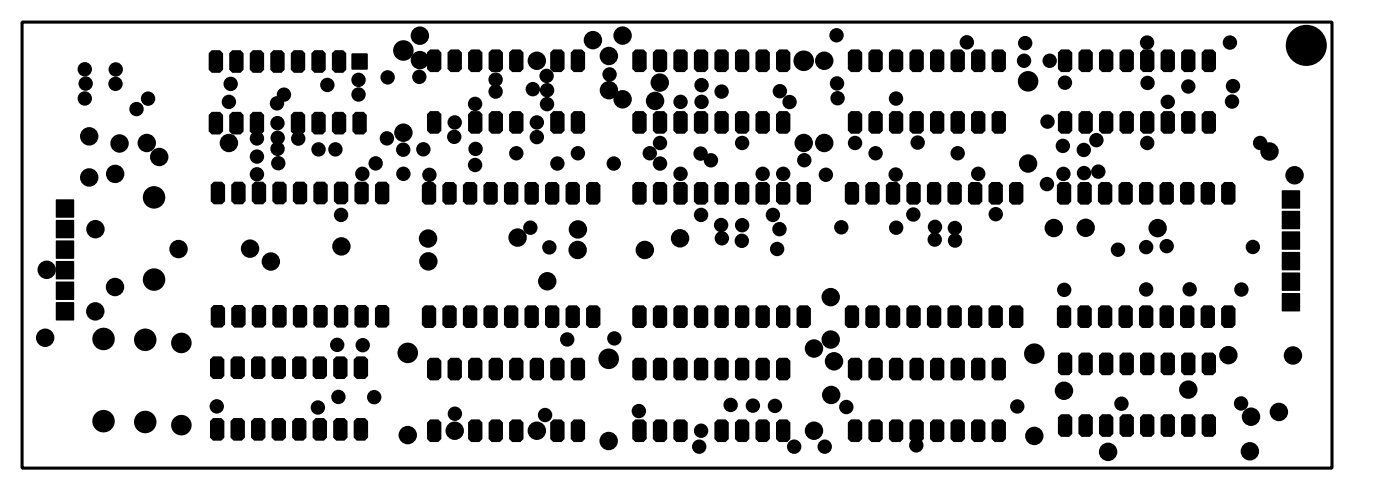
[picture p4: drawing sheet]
<svg xmlns="http://www.w3.org/2000/svg" width="173mm" height="61mm" viewBox="0 0 173 61" stroke-linecap="round" stroke-linejoin="round" font-family="sans-serif">
<g fill="#000">
<path d="M26.2 6.2h1l.4 .4v2l-.4 .4h-1l-.4-.4v-2z" fill-rule="evenodd"/>
<path d="M26.2 13.8h1l.4 .4v2l-.4 .4h-1l-.4-.4v-2z" fill-rule="evenodd"/>
<path d="M28.4 6.6l.3-.4h1.1l.3 .4v2l-.3 .4h-1.1l-.3-.4z" fill-rule="evenodd"/>
<path d="M28.7 13.8h1.1l.3 .4v2l-.3 .4h-1.1l-.3-.4v-2z" fill-rule="evenodd"/>
<path d="M31.3 6.2h1l.4 .4v2l-.4 .4h-1l-.4-.4v-2z" fill-rule="evenodd"/>
<path d="M30.9 14.2l.4-.4h1l.4 .4v2l-.4 .4h-1l-.4-.4z" fill-rule="evenodd"/>
<path d="M33.8 6.2h1l.4 .4v2l-.4 .4h-1l-.4-.4v-2z" fill-rule="evenodd"/>
<path d="M36.4 6.2h1l.4 .4v2l-.4 .4h-1l-.4-.4v-2z" fill-rule="evenodd"/>
<path d="M36.4 13.8h1l.4 .4v2l-.4 .4h-1l-.4-.4v-2z" fill-rule="evenodd"/>
<path d="M38.5 6.6l.4-.4h1l.4 .4v2l-.4 .4h-1l-.4-.4z" fill-rule="evenodd"/>
<path d="M38.5 14.2l.4-.4h1l.4 .4v2l-.4 .4h-1l-.4-.4z" fill-rule="evenodd"/>
<path d="M41.4 6.2h1.1l.3 .4v2l-.3 .4h-1.1l-.3-.4v-2z" fill-rule="evenodd"/>
<path d="M41.4 13.8h1.1l.3 .4v2l-.3 .4h-1.1l-.3-.4v-2z" fill-rule="evenodd"/>
<path d="M43.5 6.6h2v2h-2z" fill-rule="evenodd"/>
<path d="M44 13.8h1l.4 .4v2l-.4 .4h-1l-.4-.4v-2z" fill-rule="evenodd"/>
<path d="M53.2 6.1h1l.4 .4v2l-.4 .4h-1l-.4-.4v-2z" fill-rule="evenodd"/>
<path d="M53.2 13.7h1l.4 .4v2l-.4 .4h-1l-.4-.4v-2z" fill-rule="evenodd"/>
<path d="M55.7 6.1h1.1l.3 .4v2l-.3 .4h-1.1l-.3-.4v-2z" fill-rule="evenodd"/>
<path d="M58.3 6.1h1l.4 .4v2l-.4 .4h-1l-.4-.4v-2z" fill-rule="evenodd"/>
<path d="M58.3 13.7h1l.4 .4v2l-.4 .4h-1l-.4-.4v-2z" fill-rule="evenodd"/>
<path d="M60.4 6.5l.4-.4h1l.4 .4v2l-.4 .4h-1l-.4-.4z" fill-rule="evenodd"/>
<path d="M60.8 13.7h1l.4 .4v2l-.4 .4h-1l-.4-.4v-2z" fill-rule="evenodd"/>
<path d="M63.4 6.1h1l.4 .4v2l-.4 .4h-1l-.4-.4v-2z" fill-rule="evenodd"/>
<path d="M63.4 13.7h1l.4 .4v2l-.4 .4h-1l-.4-.4v-2z" fill-rule="evenodd"/>
<path d="M68.4 6.1h1.1l.3 .4v2l-.3 .4h-1.1l-.3-.4v-2z" fill-rule="evenodd"/>
<path d="M68.1 14.1l.3-.4h1.1l.3 .4v2l-.3 .4h-1.1l-.3-.4z" fill-rule="evenodd"/>
<path d="M71 6.1h1l.4 .4v2l-.4 .4h-1l-.4-.4v-2z" fill-rule="evenodd"/>
<path d="M71 13.7h1l.4 .4v2l-.4 .4h-1l-.4-.4v-2z" fill-rule="evenodd"/>
<path d="M78.6 6.1h1l.4 .4v2l-.4 .4h-1l-.4-.4v-2z" fill-rule="evenodd"/>
<path d="M78.6 13.7h1l.4 .4v2l-.4 .4h-1l-.4-.4v-2z" fill-rule="evenodd"/>
<path d="M81.1 6.1h1.1l.3 .4v2l-.3 .4h-1.1l-.3-.4v-2z" fill-rule="evenodd"/>
<path d="M80.8 14.1l.3-.4h1.1l.3 .4v2l-.3 .4h-1.1l-.3-.4z" fill-rule="evenodd"/>
<path d="M83.7 6.1h1l.4 .4v2l-.4 .4h-1l-.4-.4v-2z" fill-rule="evenodd"/>
<path d="M83.7 13.7h1l.4 .4v2l-.4 .4h-1l-.4-.4v-2z" fill-rule="evenodd"/>
<path d="M86.2 6.1h1l.4 .4v2l-.4 .4h-1l-.4-.4v-2z" fill-rule="evenodd"/>
<path d="M86.2 13.7h1l.4 .4v2l-.4 .4h-1l-.4-.4v-2z" fill-rule="evenodd"/>
<path d="M88.8 6.1h1l.4 .4v2l-.4 .4h-1l-.4-.4v-2z" fill-rule="evenodd"/>
<path d="M88.4 14.1l.4-.4h1l.4 .4v2l-.4 .4h-1l-.4-.4z" fill-rule="evenodd"/>
<path d="M91.3 6.1h1l.4 .4v2l-.4 .4h-1l-.4-.4v-2z" fill-rule="evenodd"/>
<path d="M91.3 13.7h1l.4 .4v2l-.4 .4h-1l-.4-.4v-2z" fill-rule="evenodd"/>
<path d="M93.8 6.1h1.1l.3 .4v2l-.3 .4h-1.1l-.3-.4v-2z" fill-rule="evenodd"/>
<path d="M93.5 14.1l.3-.4h1.1l.3 .4v2l-.3 .4h-1.1l-.3-.4z" fill-rule="evenodd"/>
<path d="M96.4 6.1h1l.4 .4v2l-.4 .4h-1l-.4-.4v-2z" fill-rule="evenodd"/>
<path d="M96.4 13.7h1l.4 .4v2l-.4 .4h-1l-.4-.4v-2z" fill-rule="evenodd"/>
<path d="M105.3 6.1h1l.4 .4v2l-.4 .4h-1l-.4-.4v-2z" fill-rule="evenodd"/>
<path d="M105.3 13.7h1l.4 .4v2l-.4 .4h-1l-.4-.4v-2z" fill-rule="evenodd"/>
<path d="M107.8 6.1h1l.4 .4v2l-.4 .4h-1l-.4-.4v-2z" fill-rule="evenodd"/>
<path d="M107.4 14.1l.4-.4h1l.4 .4v2l-.4 .4h-1l-.4-.4z" fill-rule="evenodd"/>
<path d="M110.4 6.1h1l.4 .4v2l-.4 .4h-1l-.4-.4v-2z" fill-rule="evenodd"/>
<path d="M110.4 13.7h1l.4 .4v2l-.4 .4h-1l-.4-.4v-2z" fill-rule="evenodd"/>
<path d="M112.9 6.1h1l.4 .4v2l-.4 .4h-1l-.4-.4v-2z" fill-rule="evenodd"/>
<path d="M112.9 13.7h1l.4 .4v2l-.4 .4h-1l-.4-.4v-2z" fill-rule="evenodd"/>
<path d="M115.4 6.1h1.1l.3 .4v2l-.3 .4h-1.1l-.3-.4v-2z" fill-rule="evenodd"/>
<path d="M115.4 13.7h1.1l.3 .4v2l-.3 .4h-1.1l-.3-.4v-2z" fill-rule="evenodd"/>
<path d="M118 6.1h1l.4 .4v2l-.4 .4h-1l-.4-.4v-2z" fill-rule="evenodd"/>
<path d="M118 13.7h1l.4 .4v2l-.4 .4h-1l-.4-.4v-2z" fill-rule="evenodd"/>
<path d="M120.5 6.1h1l.4 .4v2l-.4 .4h-1l-.4-.4v-2z" fill-rule="evenodd"/>
<path d="M120.5 13.7h1l.4 .4v2l-.4 .4h-1l-.4-.4v-2z" fill-rule="evenodd"/>
<path d="M123.1 6.1h1l.4 .4v2l-.4 .4h-1l-.4-.4v-2z" fill-rule="evenodd"/>
<path d="M123.1 13.7h1l.4 .4v2l-.4 .4h-1l-.4-.4v-2z" fill-rule="evenodd"/>
<path d="M130.9 6.5l.4-.4h1l.4 .4v2l-.4 .4h-1l-.4-.4z" fill-rule="evenodd"/>
<path d="M130.9 14.1l.4-.4h1l.4 .4v2l-.4 .4h-1l-.4-.4z" fill-rule="evenodd"/>
<path d="M133.4 6.5l.4-.4h1l.4 .4v2l-.4 .4h-1l-.4-.4z" fill-rule="evenodd"/>
<path d="M133.4 14.1l.4-.4h1l.4 .4v2l-.4 .4h-1l-.4-.4z" fill-rule="evenodd"/>
<path d="M136 6.5l.3-.4h1.1l.3 .4v2l-.3 .4h-1.1l-.3-.4z" fill-rule="evenodd"/>
<path d="M136 14.1l.3-.4h1.1l.3 .4v2l-.3 .4h-1.1l-.3-.4z" fill-rule="evenodd"/>
<path d="M138.5 6.5l.4-.4h1l.4 .4v2l-.4 .4h-1l-.4-.4z" fill-rule="evenodd"/>
<path d="M138.5 14.1l.4-.4h1l.4 .4v2l-.4 .4h-1l-.4-.4z" fill-rule="evenodd"/>
<path d="M141 6.5l.4-.4h1l.4 .4v2l-.4 .4h-1l-.4-.4z" fill-rule="evenodd"/>
<path d="M141.4 13.7h1l.4 .4v2l-.4 .4h-1l-.4-.4v-2z" fill-rule="evenodd"/>
<path d="M143.6 6.5l.4-.4h1l.4 .4v2l-.4 .4h-1l-.4-.4z" fill-rule="evenodd"/>
<path d="M143.6 14.1l.4-.4h1l.4 .4v2l-.4 .4h-1l-.4-.4z" fill-rule="evenodd"/>
<path d="M146.1 6.5l.4-.4h1l.4 .4v2l-.4 .4h-1l-.4-.4z" fill-rule="evenodd"/>
<path d="M146.1 14.1l.4-.4h1l.4 .4v2l-.4 .4h-1l-.4-.4z" fill-rule="evenodd"/>
<path d="M148.7 6.5l.3-.4h1.1l.3 .4v2l-.3 .4h-1.1l-.3-.4z" fill-rule="evenodd"/>
<path d="M148.7 14.1l.3-.4h1.1l.3 .4v2l-.3 .4h-1.1l-.3-.4z" fill-rule="evenodd"/>
<path d="M6.9 24.7h2.2v2.2h-2.2z" fill-rule="evenodd"/>
<path d="M6.9 27.2h2.2v2.2h-2.2z" fill-rule="evenodd"/>
<path d="M6.9 29.7h2.2v2.3h-2.2z" fill-rule="evenodd"/>
<path d="M6.9 32.3h2.2v2.2h-2.2z" fill-rule="evenodd"/>
<path d="M6.9 34.8h2.2v2.2h-2.2z" fill-rule="evenodd"/>
<path d="M6.9 37.4h2.2v2.2h-2.2z" fill-rule="evenodd"/>
<path d="M26.4 37.7h1.1l.3 .4v2l-.3 .4h-1.1l-.3-.4v-2z" fill-rule="evenodd"/>
<path d="M26.4 22.4h1.1l.3 .4v2.1l-.3 .3h-1.1l-.3-.3v-2.1z" fill-rule="evenodd"/>
<path d="M29 37.7h1l.4 .4v2l-.4 .4h-1l-.4-.4v-2z" fill-rule="evenodd"/>
<path d="M28.6 22.8l.4-.4h1l.4 .4v2.1l-.4 .3h-1l-.4-.3z" fill-rule="evenodd"/>
<path d="M31.5 37.7h1l.4 .4v2l-.4 .4h-1l-.4-.4v-2z" fill-rule="evenodd"/>
<path d="M31.1 22.8l.4-.4h1l.4 .4v2.1l-.4 .3h-1l-.4-.3z" fill-rule="evenodd"/>
<path d="M34.1 37.7h1l.4 .4v2l-.4 .4h-1l-.4-.4v-2z" fill-rule="evenodd"/>
<path d="M34.1 22.4h1l.4 .4v2.1l-.4 .3h-1l-.4-.3v-2.1z" fill-rule="evenodd"/>
<path d="M36.6 37.7h1l.4 .4v2l-.4 .4h-1l-.4-.4v-2z" fill-rule="evenodd"/>
<path d="M36.6 22.4h1l.4 .4v2.1l-.4 .3h-1l-.4-.3v-2.1z" fill-rule="evenodd"/>
<path d="M39.1 37.7h1.1l.3 .4v2l-.3 .4h-1.1l-.3-.4v-2z" fill-rule="evenodd"/>
<path d="M38.8 22.8l.3-.4h1.1l.3 .4v2.1l-.3 .3h-1.1l-.3-.3z" fill-rule="evenodd"/>
<path d="M41.7 37.7h1l.4 .4v2l-.4 .4h-1l-.4-.4v-2z" fill-rule="evenodd"/>
<path d="M41.7 22.4h1l.4 .4v2.1l-.4 .3h-1l-.4-.3v-2.1z" fill-rule="evenodd"/>
<path d="M44.2 37.7h1l.4 .4v2l-.4 .4h-1l-.4-.4v-2z" fill-rule="evenodd"/>
<path d="M44.2 22.4h1l.4 .4v2.1l-.4 .3h-1l-.4-.3v-2.1z" fill-rule="evenodd"/>
<path d="M46.8 37.7h1l.4 .4v2l-.4 .4h-1l-.4-.4v-2z" fill-rule="evenodd"/>
<path d="M46.8 22.4h1l.4 .4v2.1l-.4 .3h-1l-.4-.3v-2.1z" fill-rule="evenodd"/>
<path d="M52.6 37.7h1l.4 .4v2l-.4 .4h-1l-.4-.4v-2z" fill-rule="evenodd"/>
<path d="M52.6 22.5h1l.4 .4v2l-.4 .4h-1l-.4-.4v-2z" fill-rule="evenodd"/>
<path d="M55.1 37.7h1l.4 .4v2l-.4 .4h-1l-.4-.4v-2z" fill-rule="evenodd"/>
<path d="M55.1 22.5h1l.4 .4v2l-.4 .4h-1l-.4-.4v-2z" fill-rule="evenodd"/>
<path d="M57.6 37.7h1.1l.3 .4v2l-.3 .4h-1.1l-.3-.4v-2z" fill-rule="evenodd"/>
<path d="M57.6 22.5h1.1l.3 .4v2l-.3 .4h-1.1l-.3-.4v-2z" fill-rule="evenodd"/>
<path d="M60.2 37.7h1l.4 .4v2l-.4 .4h-1l-.4-.4v-2z" fill-rule="evenodd"/>
<path d="M60.2 22.5h1l.4 .4v2l-.4 .4h-1l-.4-.4v-2z" fill-rule="evenodd"/>
<path d="M62.3 38.1l.4-.4h1l.4 .4v2l-.4 .4h-1l-.4-.4z" fill-rule="evenodd"/>
<path d="M62.7 22.5h1l.4 .4v2l-.4 .4h-1l-.4-.4v-2z" fill-rule="evenodd"/>
<path d="M64.9 38.1l.4-.4h1l.4 .4v2l-.4 .4h-1l-.4-.4z" fill-rule="evenodd"/>
<path d="M64.9 22.9l.4-.4h1l.4 .4v2l-.4 .4h-1l-.4-.4z" fill-rule="evenodd"/>
<path d="M67.8 37.7h1l.4 .4v2l-.4 .4h-1l-.4-.4v-2z" fill-rule="evenodd"/>
<path d="M67.4 22.9l.4-.4h1l.4 .4v2l-.4 .4h-1l-.4-.4z" fill-rule="evenodd"/>
<path d="M70 38.1l.3-.4h1.1l.3 .4v2l-.3 .4h-1.1l-.3-.4z" fill-rule="evenodd"/>
<path d="M70 22.9l.3-.4h1.1l.3 .4v2l-.3 .4h-1.1l-.3-.4z" fill-rule="evenodd"/>
<path d="M72.9 37.7h1l.4 .4v2l-.4 .4h-1l-.4-.4v-2z" fill-rule="evenodd"/>
<path d="M72.9 22.5h1l.4 .4v2l-.4 .4h-1l-.4-.4v-2z" fill-rule="evenodd"/>
<path d="M78.6 37.7h1l.4 .4v2l-.4 .4h-1l-.4-.4v-2z" fill-rule="evenodd"/>
<path d="M78.2 22.9l.4-.4h1l.4 .4v2l-.4 .4h-1l-.4-.4z" fill-rule="evenodd"/>
<path d="M80.8 38.1l.3-.4h1.1l.3 .4v2l-.3 .4h-1.1l-.3-.4z" fill-rule="evenodd"/>
<path d="M80.8 22.9l.3-.4h1.1l.3 .4v2l-.3 .4h-1.1l-.3-.4z" fill-rule="evenodd"/>
<path d="M83.7 37.7h1l.4 .4v2l-.4 .4h-1l-.4-.4v-2z" fill-rule="evenodd"/>
<path d="M83.7 22.5h1l.4 .4v2l-.4 .4h-1l-.4-.4v-2z" fill-rule="evenodd"/>
<path d="M86.2 37.7h1l.4 .4v2l-.4 .4h-1l-.4-.4v-2z" fill-rule="evenodd"/>
<path d="M86.2 22.5h1l.4 .4v2l-.4 .4h-1l-.4-.4v-2z" fill-rule="evenodd"/>
<path d="M88.4 38.1l.4-.4h1l.4 .4v2l-.4 .4h-1l-.4-.4z" fill-rule="evenodd"/>
<path d="M88.4 22.9l.4-.4h1l.4 .4v2l-.4 .4h-1l-.4-.4z" fill-rule="evenodd"/>
<path d="M91.3 37.7h1l.4 .4v2l-.4 .4h-1l-.4-.4v-2z" fill-rule="evenodd"/>
<path d="M90.9 22.9l.4-.4h1l.4 .4v2l-.4 .4h-1l-.4-.4z" fill-rule="evenodd"/>
<path d="M93.5 38.1l.3-.4h1.1l.3 .4v2l-.3 .4h-1.1l-.3-.4z" fill-rule="evenodd"/>
<path d="M93.5 22.9l.3-.4h1.1l.3 .4v2l-.3 .4h-1.1l-.3-.4z" fill-rule="evenodd"/>
<path d="M96.4 37.7h1l.4 .4v2l-.4 .4h-1l-.4-.4v-2z" fill-rule="evenodd"/>
<path d="M96.4 22.5h1l.4 .4v2l-.4 .4h-1l-.4-.4v-2z" fill-rule="evenodd"/>
<path d="M98.9 37.7h1l.4 .4v2l-.4 .4h-1l-.4-.4v-2z" fill-rule="evenodd"/>
<path d="M98.9 22.5h1l.4 .4v2l-.4 .4h-1l-.4-.4v-2z" fill-rule="evenodd"/>
<path d="M104.9 37.7h1l.4 .4v2l-.4 .4h-1l-.4-.4v-2z" fill-rule="evenodd"/>
<path d="M104.9 22.5h1l.4 .4v2l-.4 .4h-1l-.4-.4v-2z" fill-rule="evenodd"/>
<path d="M107.4 37.7h1.1l.3 .4v2l-.3 .4h-1.1l-.3-.4v-2z" fill-rule="evenodd"/>
<path d="M107.4 22.5h1.1l.3 .4v2l-.3 .4h-1.1l-.3-.4v-2z" fill-rule="evenodd"/>
<path d="M110 37.7h1l.4 .4v2l-.4 .4h-1l-.4-.4v-2z" fill-rule="evenodd"/>
<path d="M110 22.5h1l.4 .4v2l-.4 .4h-1l-.4-.4v-2z" fill-rule="evenodd"/>
<path d="M112.5 37.7h1l.4 .4v2l-.4 .4h-1l-.4-.4v-2z" fill-rule="evenodd"/>
<path d="M112.5 22.5h1l.4 .4v2l-.4 .4h-1l-.4-.4v-2z" fill-rule="evenodd"/>
<path d="M115.1 37.7h1l.4 .4v2l-.4 .4h-1l-.4-.4v-2z" fill-rule="evenodd"/>
<path d="M115.1 22.5h1l.4 .4v2l-.4 .4h-1l-.4-.4v-2z" fill-rule="evenodd"/>
<path d="M117.6 37.7h1l.4 .4v2l-.4 .4h-1l-.4-.4v-2z" fill-rule="evenodd"/>
<path d="M117.6 22.5h1l.4 .4v2l-.4 .4h-1l-.4-.4v-2z" fill-rule="evenodd"/>
<path d="M120.1 37.7h1.1l.3 .4v2l-.3 .4h-1.1l-.3-.4v-2z" fill-rule="evenodd"/>
<path d="M120.1 22.5h1.1l.3 .4v2l-.3 .4h-1.1l-.3-.4v-2z" fill-rule="evenodd"/>
<path d="M122.7 37.7h1l.4 .4v2l-.4 .4h-1l-.4-.4v-2z" fill-rule="evenodd"/>
<path d="M122.7 22.5h1l.4 .4v2l-.4 .4h-1l-.4-.4v-2z" fill-rule="evenodd"/>
<path d="M125.2 37.7h1l.4 .4v2l-.4 .4h-1l-.4-.4v-2z" fill-rule="evenodd"/>
<path d="M125.2 22.5h1l.4 .4v2l-.4 .4h-1l-.4-.4v-2z" fill-rule="evenodd"/>
<path d="M130.8 38.1l.3-.4h1.1l.3 .4v2l-.3 .4h-1.1l-.3-.4z" fill-rule="evenodd"/>
<path d="M131.1 22.5h1.1l.3 .4v2l-.3 .4h-1.1l-.3-.4v-2z" fill-rule="evenodd"/>
<path d="M133.7 37.7h1l.4 .4v2l-.4 .4h-1l-.4-.4v-2z" fill-rule="evenodd"/>
<path d="M133.7 22.5h1l.4 .4v2l-.4 .4h-1l-.4-.4v-2z" fill-rule="evenodd"/>
<path d="M136.2 37.7h1l.4 .4v2l-.4 .4h-1l-.4-.4v-2z" fill-rule="evenodd"/>
<path d="M136.2 22.5h1l.4 .4v2l-.4 .4h-1l-.4-.4v-2z" fill-rule="evenodd"/>
<path d="M138.8 37.7h1l.4 .4v2l-.4 .4h-1l-.4-.4v-2z" fill-rule="evenodd"/>
<path d="M138.8 22.5h1l.4 .4v2l-.4 .4h-1l-.4-.4v-2z" fill-rule="evenodd"/>
<path d="M140.9 38.1l.4-.4h1l.4 .4v2l-.4 .4h-1l-.4-.4z" fill-rule="evenodd"/>
<path d="M141.3 22.5h1l.4 .4v2l-.4 .4h-1l-.4-.4v-2z" fill-rule="evenodd"/>
<path d="M143.5 38.1l.3-.4h1.1l.3 .4v2l-.3 .4h-1.1l-.3-.4z" fill-rule="evenodd"/>
<path d="M143.8 22.5h1.1l.3 .4v2l-.3 .4h-1.1l-.3-.4v-2z" fill-rule="evenodd"/>
<path d="M146.4 37.7h1l.4 .4v2l-.4 .4h-1l-.4-.4v-2z" fill-rule="evenodd"/>
<path d="M146.4 22.5h1l.4 .4v2l-.4 .4h-1l-.4-.4v-2z" fill-rule="evenodd"/>
<path d="M148.9 37.7h1l.4 .4v2l-.4 .4h-1l-.4-.4v-2z" fill-rule="evenodd"/>
<path d="M148.9 22.5h1l.4 .4v2l-.4 .4h-1l-.4-.4v-2z" fill-rule="evenodd"/>
<path d="M151.5 37.7h1l.4 .4v2l-.4 .4h-1l-.4-.4v-2z" fill-rule="evenodd"/>
<path d="M151.5 22.5h1l.4 .4v2l-.4 .4h-1l-.4-.4v-2z" fill-rule="evenodd"/>
<path d="M158.6 36.2h2.2v2.3h-2.2z" fill-rule="evenodd"/>
<path d="M158.6 33.7h2.2v2.2h-2.2z" fill-rule="evenodd"/>
<path d="M158.6 31.2h2.2v2.2h-2.2z" fill-rule="evenodd"/>
<path d="M158.6 28.6h2.2v2.2h-2.2z" fill-rule="evenodd"/>
<path d="M158.6 26.1h2.2v2.2h-2.2z" fill-rule="evenodd"/>
<path d="M158.6 23.5h2.2v2.3h-2.2z" fill-rule="evenodd"/>
<path d="M26.4 44h1l.4 .4v2.1l-.4 .3h-1l-.4-.3v-2.1z" fill-rule="evenodd"/>
<path d="M26.4 51.7h1l.4 .3v2.1l-.4 .4h-1l-.4-.4v-2.1z" fill-rule="evenodd"/>
<path d="M28.9 44h1l.4 .4v2.1l-.4 .3h-1l-.4-.3v-2.1z" fill-rule="evenodd"/>
<path d="M28.9 51.7h1l.4 .3v2.1l-.4 .4h-1l-.4-.4v-2.1z" fill-rule="evenodd"/>
<path d="M31.4 44h1.1l.3 .4v2.1l-.3 .3h-1.1l-.3-.3v-2.1z" fill-rule="evenodd"/>
<path d="M31.4 51.7h1.1l.3 .3v2.1l-.3 .4h-1.1l-.3-.4v-2.1z" fill-rule="evenodd"/>
<path d="M34 44h1l.4 .4v2.1l-.4 .3h-1l-.4-.3v-2.1z" fill-rule="evenodd"/>
<path d="M34 51.7h1l.4 .3v2.1l-.4 .4h-1l-.4-.4v-2.1z" fill-rule="evenodd"/>
<path d="M36.5 44h1l.4 .4v2.1l-.4 .3h-1l-.4-.3v-2.1z" fill-rule="evenodd"/>
<path d="M36.5 51.7h1l.4 .3v2.1l-.4 .4h-1l-.4-.4v-2.1z" fill-rule="evenodd"/>
<path d="M39.1 44h1l.4 .4v2.1l-.4 .3h-1l-.4-.3v-2.1z" fill-rule="evenodd"/>
<path d="M39.1 51.7h1l.4 .3v2.1l-.4 .4h-1l-.4-.4v-2.1z" fill-rule="evenodd"/>
<path d="M41.6 44h1l.4 .4v2.1l-.4 .3h-1l-.4-.3v-2.1z" fill-rule="evenodd"/>
<path d="M41.2 52l.4-.3h1l.4 .3v2.1l-.4 .4h-1l-.4-.4z" fill-rule="evenodd"/>
<path d="M44.1 44h1.1l.3 .4v2.1l-.3 .3h-1.1l-.3-.3v-2.1z" fill-rule="evenodd"/>
<path d="M44.1 51.7h1.1l.3 .3v2.1l-.3 .4h-1.1l-.3-.4v-2.1z" fill-rule="evenodd"/>
<path d="M53.2 44.2h1l.4 .4v2l-.4 .4h-1l-.4-.4v-2z" fill-rule="evenodd"/>
<path d="M53.2 51.8h1l.4 .4v2l-.4 .4h-1l-.4-.4v-2z" fill-rule="evenodd"/>
<path d="M55.7 44.2h1.1l.3 .4v2l-.3 .4h-1.1l-.3-.4v-2z" fill-rule="evenodd"/>
<path d="M58.3 44.2h1l.4 .4v2l-.4 .4h-1l-.4-.4v-2z" fill-rule="evenodd"/>
<path d="M58.3 51.8h1l.4 .4v2l-.4 .4h-1l-.4-.4v-2z" fill-rule="evenodd"/>
<path d="M60.8 44.2h1l.4 .4v2l-.4 .4h-1l-.4-.4v-2z" fill-rule="evenodd"/>
<path d="M60.4 52.2l.4-.4h1l.4 .4v2l-.4 .4h-1l-.4-.4z" fill-rule="evenodd"/>
<path d="M63.4 44.2h1l.4 .4v2l-.4 .4h-1l-.4-.4v-2z" fill-rule="evenodd"/>
<path d="M63.4 51.8h1l.4 .4v2l-.4 .4h-1l-.4-.4v-2z" fill-rule="evenodd"/>
<path d="M65.9 44.2h1l.4 .4v2l-.4 .4h-1l-.4-.4v-2z" fill-rule="evenodd"/>
<path d="M68.1 44.6l.3-.4h1.1l.3 .4v2l-.3 .4h-1.1l-.3-.4z" fill-rule="evenodd"/>
<path d="M68.1 52.2l.3-.4h1.1l.3 .4v2l-.3 .4h-1.1l-.3-.4z" fill-rule="evenodd"/>
<path d="M71 44.2h1l.4 .4v2l-.4 .4h-1l-.4-.4v-2z" fill-rule="evenodd"/>
<path d="M71 51.8h1l.4 .4v2l-.4 .4h-1l-.4-.4v-2z" fill-rule="evenodd"/>
<path d="M78.6 44.2h1l.4 .4v2l-.4 .4h-1l-.4-.4v-2z" fill-rule="evenodd"/>
<path d="M78.6 51.8h1l.4 .4v2l-.4 .4h-1l-.4-.4v-2z" fill-rule="evenodd"/>
<path d="M80.8 44.6l.3-.4h1.1l.3 .4v2l-.3 .4h-1.1l-.3-.4z" fill-rule="evenodd"/>
<path d="M80.8 52.2l.3-.4h1.1l.3 .4v2l-.3 .4h-1.1l-.3-.4z" fill-rule="evenodd"/>
<path d="M83.7 44.2h1l.4 .4v2l-.4 .4h-1l-.4-.4v-2z" fill-rule="evenodd"/>
<path d="M83.7 51.8h1l.4 .4v2l-.4 .4h-1l-.4-.4v-2z" fill-rule="evenodd"/>
<path d="M86.2 44.2h1l.4 .4v2l-.4 .4h-1l-.4-.4v-2z" fill-rule="evenodd"/>
<path d="M88.8 44.2h1l.4 .4v2l-.4 .4h-1l-.4-.4v-2z" fill-rule="evenodd"/>
<path d="M88.8 51.8h1l.4 .4v2l-.4 .4h-1l-.4-.4v-2z" fill-rule="evenodd"/>
<path d="M91.3 44.2h1l.4 .4v2l-.4 .4h-1l-.4-.4v-2z" fill-rule="evenodd"/>
<path d="M91.3 51.8h1l.4 .4v2l-.4 .4h-1l-.4-.4v-2z" fill-rule="evenodd"/>
<path d="M93.5 44.6l.3-.4h1.1l.3 .4v2l-.3 .4h-1.1l-.3-.4z" fill-rule="evenodd"/>
<path d="M93.5 52.2l.3-.4h1.1l.3 .4v2l-.3 .4h-1.1l-.3-.4z" fill-rule="evenodd"/>
<path d="M96.4 44.2h1l.4 .4v2l-.4 .4h-1l-.4-.4v-2z" fill-rule="evenodd"/>
<path d="M96.4 51.8h1l.4 .4v2l-.4 .4h-1l-.4-.4v-2z" fill-rule="evenodd"/>
<path d="M105.3 44.2h1l.4 .4v2l-.4 .4h-1l-.4-.4v-2z" fill-rule="evenodd"/>
<path d="M105.3 51.8h1l.4 .4v2l-.4 .4h-1l-.4-.4v-2z" fill-rule="evenodd"/>
<path d="M107.8 44.2h1l.4 .4v2l-.4 .4h-1l-.4-.4v-2z" fill-rule="evenodd"/>
<path d="M107.8 51.8h1l.4 .4v2l-.4 .4h-1l-.4-.4v-2z" fill-rule="evenodd"/>
<path d="M110.4 44.2h1l.4 .4v2l-.4 .4h-1l-.4-.4v-2z" fill-rule="evenodd"/>
<path d="M110.4 51.8h1l.4 .4v2l-.4 .4h-1l-.4-.4v-2z" fill-rule="evenodd"/>
<path d="M112.9 44.2h1l.4 .4v2l-.4 .4h-1l-.4-.4v-2z" fill-rule="evenodd"/>
<path d="M112.9 51.8h1l.4 .4v2l-.4 .4h-1l-.4-.4v-2z" fill-rule="evenodd"/>
<path d="M115.4 44.2h1.1l.3 .4v2l-.3 .4h-1.1l-.3-.4v-2z" fill-rule="evenodd"/>
<path d="M115.4 51.8h1.1l.3 .4v2l-.3 .4h-1.1l-.3-.4v-2z" fill-rule="evenodd"/>
<path d="M118 44.2h1l.4 .4v2l-.4 .4h-1l-.4-.4v-2z" fill-rule="evenodd"/>
<path d="M118 51.8h1l.4 .4v2l-.4 .4h-1l-.4-.4v-2z" fill-rule="evenodd"/>
<path d="M120.5 44.2h1l.4 .4v2l-.4 .4h-1l-.4-.4v-2z" fill-rule="evenodd"/>
<path d="M120.5 51.8h1l.4 .4v2l-.4 .4h-1l-.4-.4v-2z" fill-rule="evenodd"/>
<path d="M123.1 44.2h1l.4 .4v2l-.4 .4h-1l-.4-.4v-2z" fill-rule="evenodd"/>
<path d="M123.1 51.8h1l.4 .4v2l-.4 .4h-1l-.4-.4v-2z" fill-rule="evenodd"/>
<path d="M130.9 43.9l.4-.3h1l.4 .3v2.1l-.4 .4h-1l-.4-.4z" fill-rule="evenodd"/>
<path d="M130.9 51.6l.4-.4h1l.4 .4v2l-.4 .4h-1l-.4-.4z" fill-rule="evenodd"/>
<path d="M133.4 43.9l.4-.3h1l.4 .3v2.1l-.4 .4h-1l-.4-.4z" fill-rule="evenodd"/>
<path d="M133.4 51.6l.4-.4h1l.4 .4v2l-.4 .4h-1l-.4-.4z" fill-rule="evenodd"/>
<path d="M136 43.9l.3-.3h1.1l.3 .3v2.1l-.3 .4h-1.1l-.3-.4z" fill-rule="evenodd"/>
<path d="M136 51.6l.3-.4h1.1l.3 .4v2l-.3 .4h-1.1l-.3-.4z" fill-rule="evenodd"/>
<path d="M138.5 43.9l.4-.3h1l.4 .3v2.1l-.4 .4h-1l-.4-.4z" fill-rule="evenodd"/>
<path d="M138.5 51.6l.4-.4h1l.4 .4v2l-.4 .4h-1l-.4-.4z" fill-rule="evenodd"/>
<path d="M141.4 43.6h1l.4 .3v2.1l-.4 .4h-1l-.4-.4v-2.1z" fill-rule="evenodd"/>
<path d="M141.4 51.2h1l.4 .4v2l-.4 .4h-1l-.4-.4v-2z" fill-rule="evenodd"/>
<path d="M143.6 43.9l.4-.3h1l.4 .3v2.1l-.4 .4h-1l-.4-.4z" fill-rule="evenodd"/>
<path d="M143.6 51.6l.4-.4h1l.4 .4v2l-.4 .4h-1l-.4-.4z" fill-rule="evenodd"/>
<path d="M146.1 43.9l.4-.3h1l.4 .3v2.1l-.4 .4h-1l-.4-.4z" fill-rule="evenodd"/>
<path d="M146.1 51.6l.4-.4h1l.4 .4v2l-.4 .4h-1l-.4-.4z" fill-rule="evenodd"/>
<path d="M148.7 43.9l.3-.3h1.1l.3 .3v2.1l-.3 .4h-1.1l-.3-.4z" fill-rule="evenodd"/>
<path d="M148.7 51.6l.3-.4h1.1l.3 .4v2l-.3 .4h-1.1l-.3-.4z" fill-rule="evenodd"/>
<circle cx="10.5" cy="12.2" r=".89"/>
<circle cx="10.5" cy="8.6" r=".89"/>
<circle cx="10.6" cy="10.3" r=".89"/>
<circle cx="11" cy="16.9" r="1.14"/>
<circle cx="14.3" cy="10.4" r=".89"/>
<circle cx="14.3" cy="8.6" r=".89"/>
<circle cx="14.8" cy="17.7" r="1.14"/>
<circle cx="16.9" cy="13.5" r=".89"/>
<circle cx="18.2" cy="17.7" r="1.14"/>
<circle cx="18.3" cy="12.2" r=".89"/>
<circle cx="19.7" cy="19.4" r="1.14"/>
<circle cx="28.3" cy="17.7" r="1.14"/>
<circle cx="28.3" cy="12.6" r=".89"/>
<circle cx="28.5" cy="10.4" r=".89"/>
<circle cx="31.8" cy="19.4" r=".89"/>
<circle cx="31.8" cy="17.1" r=".89"/>
<circle cx="34.3" cy="12.8" r=".89"/>
<circle cx="34.3" cy="15.2" r=".89"/>
<circle cx="34.3" cy="18.4" r=".89"/>
<circle cx="34.4" cy="17" r=".89"/>
<circle cx="35.1" cy="11.7" r=".89"/>
<circle cx="36.9" cy="17.1" r=".89"/>
<circle cx="39.4" cy="18.5" r=".89"/>
<circle cx="40.5" cy="10.5" r=".89"/>
<circle cx="41.5" cy="18.5" r=".89"/>
<circle cx="44.4" cy="9.9" r=".89"/>
<circle cx="44.4" cy="11.7" r=".89"/>
<circle cx="47.9" cy="17.1" r=".89"/>
<circle cx="48" cy="9.6" r=".89"/>
<circle cx="49.9" cy="18.5" r=".89"/>
<circle cx="49.9" cy="6.2" r="1.27"/>
<circle cx="49.9" cy="16.4" r="1.14"/>
<circle cx="51.9" cy="9.5" r=".89"/>
<circle cx="51.9" cy="7.5" r=".89"/>
<circle cx="51.9" cy="7.4" r="1.14"/>
<circle cx="51.9" cy="4.4" r="1.14"/>
<circle cx="52.4" cy="18.5" r=".89"/>
<circle cx="56.2" cy="16.9" r=".89"/>
<circle cx="56.3" cy="15.1" r=".89"/>
<circle cx="58.8" cy="12.8" r=".89"/>
<circle cx="58.8" cy="18.4" r=".89"/>
<circle cx="61.3" cy="11.3" r=".89"/>
<circle cx="61.3" cy="9.8" r=".89"/>
<circle cx="63.9" cy="18.9" r=".89"/>
<circle cx="65.9" cy="11" r=".89"/>
<circle cx="66.4" cy="7.5" r="1.14"/>
<circle cx="66.4" cy="16.9" r=".89"/>
<circle cx="66.4" cy="15.1" r=".89"/>
<circle cx="67.6" cy="9.4" r=".89"/>
<circle cx="67.7" cy="12.9" r=".89"/>
<circle cx="67.7" cy="11.2" r=".89"/>
<circle cx="71.5" cy="18.9" r=".89"/>
<circle cx="73.4" cy="5" r="1.14"/>
<circle cx="73.4" cy="4.9" r=".89"/>
<circle cx="75.3" cy="6.9" r="1.14"/>
<circle cx="75.3" cy="11.2" r="1.14"/>
<circle cx="75.4" cy="11.2" r="1.01"/>
<circle cx="75.4" cy="9.2" r=".89"/>
<circle cx="77" cy="12.3" r="1.14"/>
<circle cx="77" cy="4.4" r="1.14"/>
<circle cx="77" cy="12.3" r=".89"/>
<circle cx="80.4" cy="18.9" r=".89"/>
<circle cx="81" cy="12.5" r="1.14"/>
<circle cx="81.6" cy="10.2" r="1.14"/>
<circle cx="81.7" cy="17.7" r=".89"/>
<circle cx="84.2" cy="12.6" r=".89"/>
<circle cx="86.7" cy="19" r=".89"/>
<circle cx="86.8" cy="10.5" r=".89"/>
<circle cx="86.8" cy="12.6" r=".89"/>
<circle cx="88" cy="19.8" r=".89"/>
<circle cx="89.3" cy="11.3" r=".89"/>
<circle cx="91.8" cy="17.7" r=".89"/>
<circle cx="96.5" cy="11.3" r=".89"/>
<circle cx="97.7" cy="12.6" r=".89"/>
<circle cx="99.4" cy="7.5" r="1.27"/>
<circle cx="99.4" cy="17.7" r="1.14"/>
<circle cx="99.5" cy="19.8" r=".89"/>
<circle cx="102" cy="17.7" r="1.14"/>
<circle cx="102" cy="7.5" r="1.14"/>
<circle cx="103.5" cy="4.4" r=".89"/>
<circle cx="103.6" cy="10.3" r=".89"/>
<circle cx="103.6" cy="12.1" r=".89"/>
<circle cx="105.8" cy="17.7" r=".89"/>
<circle cx="108.3" cy="18.9" r=".89"/>
<circle cx="110.9" cy="12.2" r=".89"/>
<circle cx="113.5" cy="17.6" r=".89"/>
<circle cx="118.5" cy="18.9" r=".89"/>
<circle cx="119.6" cy="5.2" r=".89"/>
<circle cx="126.7" cy="7.5" r=".89"/>
<circle cx="126.8" cy="5.3" r=".89"/>
<circle cx="127.2" cy="10.1" r="1.27"/>
<circle cx="129.6" cy="15" r=".89"/>
<circle cx="129.9" cy="7.5" r=".89"/>
<circle cx="131.5" cy="18" r=".89"/>
<circle cx="131.8" cy="10.2" r=".89"/>
<circle cx="134.1" cy="18.5" r=".89"/>
<circle cx="135.6" cy="17.3" r=".89"/>
<circle cx="141.9" cy="5.3" r=".89"/>
<circle cx="141.9" cy="17.7" r=".89"/>
<circle cx="142" cy="10.3" r=".89"/>
<circle cx="144.5" cy="12.6" r=".89"/>
<circle cx="147" cy="10.7" r=".89"/>
<circle cx="152.2" cy="5.3" r=".89"/>
<circle cx="152.4" cy="12.6" r=".89"/>
<circle cx="152.5" cy="10.6" r=".89"/>
<circle cx="155.9" cy="17.7" r=".89"/>
<circle cx="157.1" cy="18.7" r="1.14"/>
<circle cx="161.6" cy="5.6" r="2.54"/>
<circle cx="5.8" cy="33.3" r="1.14"/>
<circle cx="11" cy="21.9" r="1.14"/>
<circle cx="11.8" cy="38.5" r="1.14"/>
<circle cx="11.8" cy="28.3" r="1.14"/>
<circle cx="14.2" cy="35.5" r="1.14"/>
<circle cx="14.2" cy="21.5" r="1.14"/>
<circle cx="19.1" cy="34.6" r="1.39"/>
<circle cx="19.1" cy="24.4" r="1.39"/>
<circle cx="22.1" cy="30.8" r="1.14"/>
<circle cx="30.9" cy="30.7" r="1.14"/>
<circle cx="31.8" cy="21.5" r=".89"/>
<circle cx="33.5" cy="32.3" r="1.14"/>
<circle cx="34.4" cy="20.2" r=".89"/>
<circle cx="42.2" cy="26.6" r=".89"/>
<circle cx="42.2" cy="30.5" r="1.14"/>
<circle cx="44.8" cy="21.5" r=".89"/>
<circle cx="46.5" cy="20.2" r=".89"/>
<circle cx="49.9" cy="21.5" r=".89"/>
<circle cx="53" cy="29.5" r="1.14"/>
<circle cx="53" cy="32.3" r="1.14"/>
<circle cx="53.1" cy="21.6" r=".89"/>
<circle cx="58.8" cy="20.4" r=".89"/>
<circle cx="64" cy="29.4" r="1.14"/>
<circle cx="65.6" cy="28.1" r=".89"/>
<circle cx="67.7" cy="34.8" r="1.14"/>
<circle cx="68" cy="30.6" r=".89"/>
<circle cx="69" cy="20.2" r=".89"/>
<circle cx="71.5" cy="30.9" r="1.14"/>
<circle cx="71.5" cy="28.4" r="1.14"/>
<circle cx="75.9" cy="20.2" r=".89"/>
<circle cx="79.8" cy="30.9" r="1.14"/>
<circle cx="81.7" cy="20.2" r=".89"/>
<circle cx="84.1" cy="29.5" r="1.14"/>
<circle cx="84.1" cy="29.5" r=".89"/>
<circle cx="84.2" cy="21.5" r=".89"/>
<circle cx="86.7" cy="26.6" r=".89"/>
<circle cx="89.2" cy="27.8" r=".89"/>
<circle cx="89.3" cy="29.5" r=".89"/>
<circle cx="91.8" cy="29.8" r=".89"/>
<circle cx="91.8" cy="27.8" r=".89"/>
<circle cx="94.4" cy="21.5" r=".89"/>
<circle cx="95.6" cy="26.6" r=".89"/>
<circle cx="96.1" cy="30.8" r=".89"/>
<circle cx="96.4" cy="28.3" r=".89"/>
<circle cx="96.9" cy="21.5" r=".89"/>
<circle cx="102.2" cy="21.6" r=".89"/>
<circle cx="102.8" cy="36.7" r="1.14"/>
<circle cx="104.1" cy="28.1" r=".89"/>
<circle cx="110.8" cy="21.6" r=".89"/>
<circle cx="110.9" cy="28.1" r=".89"/>
<circle cx="113" cy="26.5" r=".89"/>
<circle cx="115.6" cy="29.6" r=".89"/>
<circle cx="115.7" cy="28" r=".89"/>
<circle cx="118.1" cy="28.2" r=".89"/>
<circle cx="118.2" cy="29.7" r=".89"/>
<circle cx="121" cy="21.5" r=".89"/>
<circle cx="123.2" cy="26.5" r=".89"/>
<circle cx="127.2" cy="20.2" r="1.14"/>
<circle cx="129.5" cy="22.8" r=".89"/>
<circle cx="130.4" cy="28.2" r="1.14"/>
<circle cx="131.6" cy="21.5" r=".89"/>
<circle cx="131.7" cy="35.8" r=".89"/>
<circle cx="134.1" cy="21.4" r=".89"/>
<circle cx="134.3" cy="28.2" r="1.14"/>
<circle cx="135.9" cy="21.2" r=".89"/>
<circle cx="138.3" cy="30.9" r=".89"/>
<circle cx="141.8" cy="30.5" r=".89"/>
<circle cx="141.8" cy="35.8" r=".89"/>
<circle cx="143.2" cy="28.2" r="1.14"/>
<circle cx="144.3" cy="30.4" r=".89"/>
<circle cx="147.2" cy="35.8" r=".89"/>
<circle cx="153.6" cy="35.8" r=".89"/>
<circle cx="155" cy="30.5" r=".89"/>
<circle cx="160.2" cy="21.7" r="1.14"/>
<circle cx="5.6" cy="41.7" r="1.14"/>
<circle cx="12.8" cy="52.1" r="1.39"/>
<circle cx="12.8" cy="41.9" r="1.39"/>
<circle cx="18" cy="42" r="1.39"/>
<circle cx="18" cy="52.2" r="1.39"/>
<circle cx="22.4" cy="52.5" r="1.27"/>
<circle cx="22.4" cy="42.4" r="1.27"/>
<circle cx="26.8" cy="50.2" r=".89"/>
<circle cx="39.3" cy="50.4" r=".89"/>
<circle cx="41.7" cy="42.6" r=".89"/>
<circle cx="41.9" cy="49.1" r=".89"/>
<circle cx="44.9" cy="42.7" r=".89"/>
<circle cx="46.3" cy="49.1" r=".89"/>
<circle cx="50.4" cy="43.6" r="1.27"/>
<circle cx="50.4" cy="53.8" r="1.14"/>
<circle cx="56.3" cy="53.2" r="1.14"/>
<circle cx="56.3" cy="51.1" r=".89"/>
<circle cx="66.4" cy="53.2" r="1.14"/>
<circle cx="67.4" cy="51.3" r=".89"/>
<circle cx="70.2" cy="42" r=".89"/>
<circle cx="75.3" cy="44.3" r="1.27"/>
<circle cx="75.3" cy="54.5" r="1.14"/>
<circle cx="76" cy="41.8" r=".89"/>
<circle cx="79" cy="50.8" r=".89"/>
<circle cx="86.5" cy="55.2" r=".89"/>
<circle cx="86.7" cy="53.2" r=".89"/>
<circle cx="90.4" cy="50" r=".89"/>
<circle cx="93.1" cy="50.1" r=".89"/>
<circle cx="95.9" cy="50.2" r=".89"/>
<circle cx="98.3" cy="55.2" r=".89"/>
<circle cx="100.7" cy="53.2" r="1.14"/>
<circle cx="100.7" cy="43.1" r="1.14"/>
<circle cx="102" cy="55.2" r=".89"/>
<circle cx="102.8" cy="42" r="1.14"/>
<circle cx="102.8" cy="48.8" r="1.14"/>
<circle cx="103.2" cy="44.7" r="1.14"/>
<circle cx="104.7" cy="50.3" r=".89"/>
<circle cx="113.4" cy="55" r=".89"/>
<circle cx="125.9" cy="50.2" r=".89"/>
<circle cx="128" cy="43.7" r="1.27"/>
<circle cx="128" cy="53.9" r="1.14"/>
<circle cx="131.6" cy="48.3" r="1.14"/>
<circle cx="137.1" cy="55.8" r="1.14"/>
<circle cx="138.7" cy="49.9" r=".89"/>
<circle cx="147" cy="48.2" r="1.14"/>
<circle cx="152" cy="43.9" r="1.14"/>
<circle cx="153.5" cy="49.9" r=".89"/>
<circle cx="154.6" cy="55.8" r="1.14"/>
<circle cx="154.8" cy="51.5" r="1.14"/>
<circle cx="158.2" cy="50.9" r="1.14"/>
<circle cx="160" cy="43.9" r="1.14"/>
</g>
<path d="M2.7 2.7h162.1v55.1h-162.1z" fill="none" stroke="#000" stroke-width=".38"/>
</svg>
